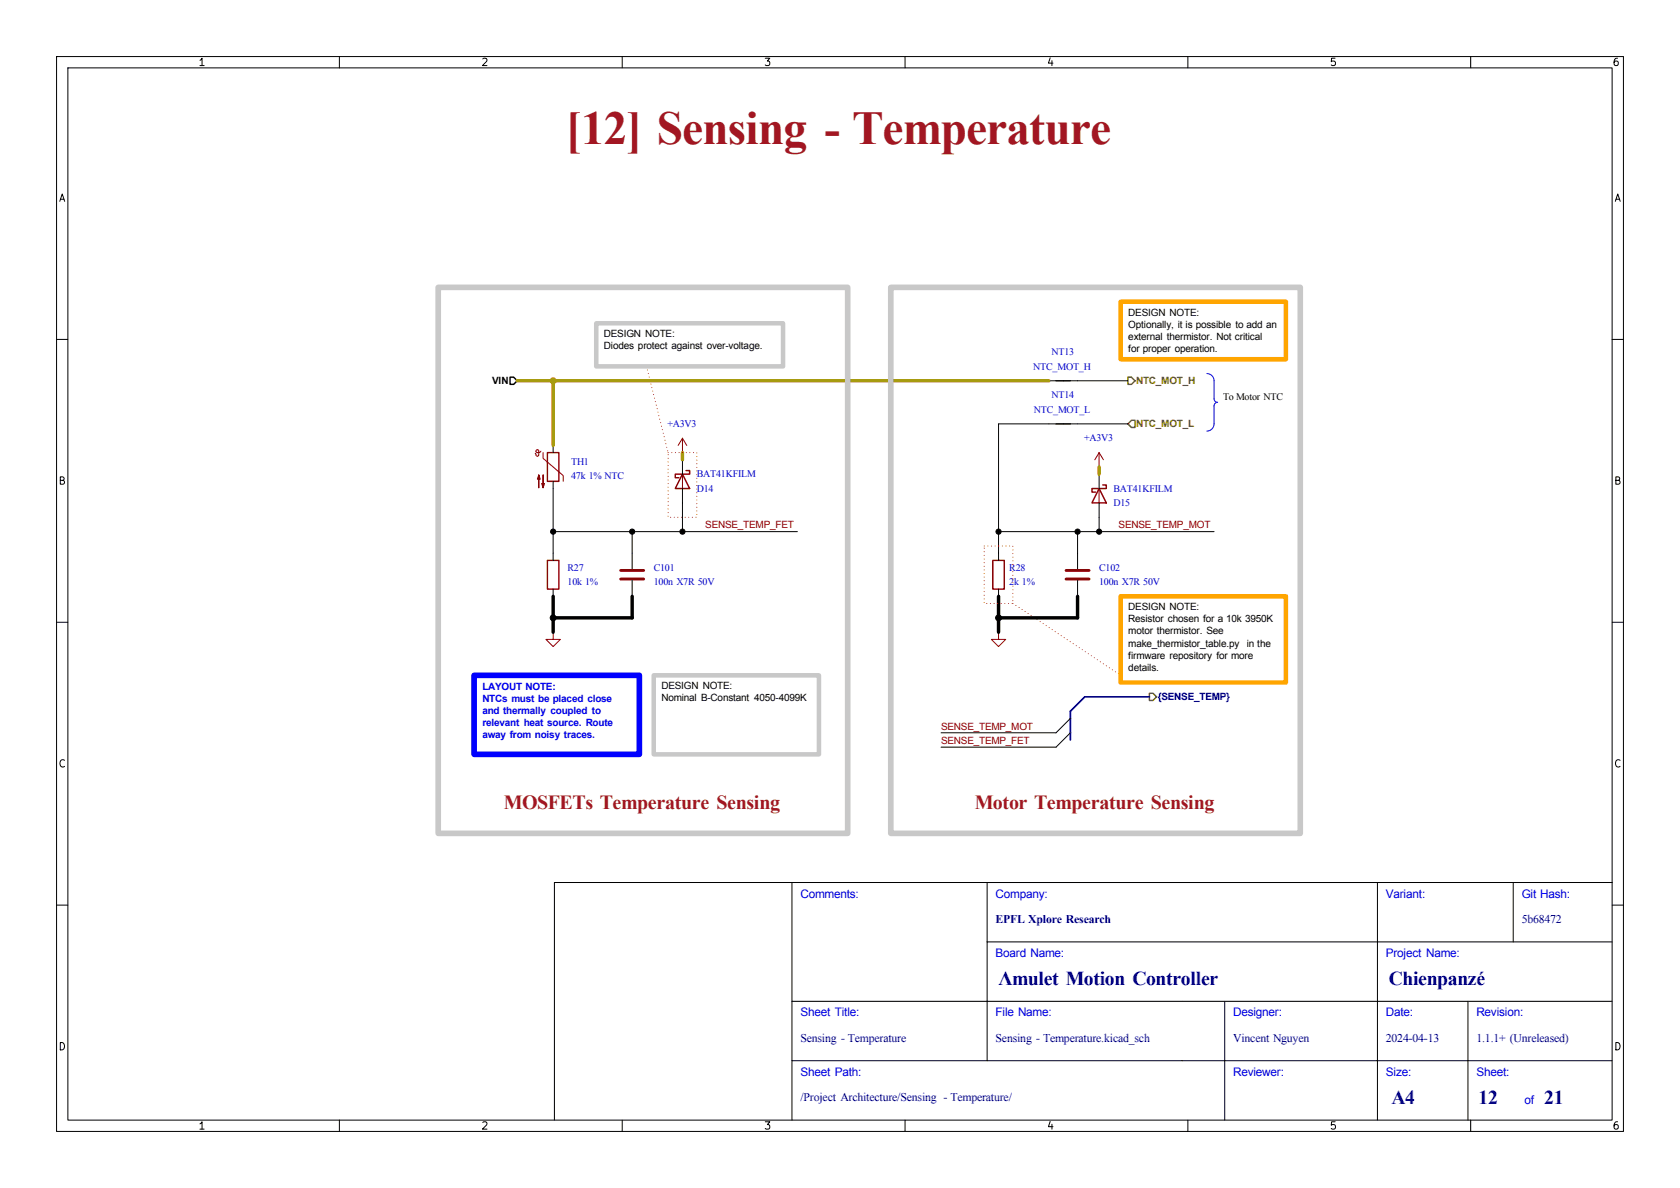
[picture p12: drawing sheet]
<svg xmlns="http://www.w3.org/2000/svg" width="297mm" height="210mm" viewBox="0 0 297 210" stroke-linecap="round" stroke-linejoin="round" font-family="sans-serif">
<defs><g id="words">
<text font-size="8.4" fill="#a21622" x="100" y="25.5">[12] Sensing - Temperature</text>
<g font-size="3.5" fill="#a21622">
<text x="89.1" y="143.1">MOSFETs Temperature Sensing</text>
<text x="172.3" y="143.1">Motor Temperature Sensing</text>
</g>
<g font-size="3.5" fill="#00007f">
<text x="176.5" y="174.1">Λmulet Motion Controller</text>
<text x="245.5" y="174.1">Chienpanzé</text>
<text x="246" y="195.1">A4</text>
<text x="261.4" y="195.1">12</text>
<text x="273" y="195.1">21</text>
</g>
<g font-size="2.1" fill="#00f">
<text x="141.5" y="158.7">Comments:</text>
<text x="176" y="158.7">Company:</text>
<text x="245" y="158.7">Variant:</text>
<text x="269" y="158.7">Git Hash:</text>
<text x="176" y="169.2">Board Name:</text>
<text x="245" y="169.2">Project Name:</text>
<text x="141.5" y="179.7">Sheet Title:</text>
<text x="176" y="179.7">File Name:</text>
<text x="218" y="179.7">Designer:</text>
<text x="245" y="179.7">Date:</text>
<text x="261" y="179.7">Revision:</text>
<text x="141.5" y="190.2">Sheet Path:</text>
<text x="218" y="190.2">Reviewer:</text>
<text x="245" y="190.2">Size:</text>
<text x="261" y="190.2">Sheet:</text>
<text x="269.5" y="195.2">of</text>
</g>
<g font-size="2.1" fill="#00007f">
<text x="176" y="163.2">EPFL Xplore Research</text>
<text x="269" y="163.2">5b68472</text>
<text x="141.5" y="184.2">Sensing - Temperature</text>
<text x="176" y="184.2">Sensing - Temperature.kicad_sch</text>
<text x="218" y="184.2">Vincent Nguyen</text>
<text x="245" y="184.2">2024-04-13</text>
<text x="261" y="184.2">1.1.1+ (Unreleased)</text>
<text x="141.5" y="194.7">/Project Architecture/Sensing - Temperature/</text>
</g>
<g font-size="1.8">
<text x="106.8" y="59.6">DESIGN NOTE:</text>
<text x="199.5" y="55.8">DESIGN NOTE:</text>
<text x="199.5" y="58">Optionally, it is possible to add an</text>
<text x="106.8" y="61.8">Diodes protect against over-voltage.</text>
<text x="199.5" y="60.1">external thermistor. Not critical</text>
<text x="199.5" y="62.2">for proper operation.</text>
<text x="87" y="67.9">VIN</text>
<text x="216.2" y="70.6">To Motor NTC</text>
<text x="199.5" y="107.9">DESIGN NOTE:</text>
<text x="199.5" y="110">Resistor chosen for a 10k 3950K</text>
<text x="199.5" y="112.2">motor thermistor. See</text>
<text x="199.5" y="114.3">make_thermistor_table.py</text>
<text x="199.5" y="116.4">firmware repository for more</text>
<text x="199.5" y="118.6">details.</text>
<text x="220.4" y="114.3">in the</text>
<text x="116.9" y="121.9">DESIGN NOTE:</text>
<text x="116.9" y="124">Nominal B-Constant 4050-4099K</text>
</g>
<g font-size="1.8" fill="#0000c2">
<text x="182.7" y="65.3">NTC_MOT_H</text>
<text x="185.9" y="62.8">NT13</text>
<text x="185.9" y="70.4">NT14</text>
<text x="118" y="75.5">+A3V3</text>
<text x="182.8" y="72.9">NTC_MOT_L</text>
<text x="101" y="82.2">TH1</text>
<text x="191.6" y="78">+A3V3</text>
<text x="101" y="84.7">47k 1% NTC</text>
<text x="123.2" y="86.9">D14</text>
<text x="123.2" y="84.4">BAT41KFILM</text>
<text x="196.8" y="89.5">D15</text>
<text x="196.8" y="86.9">BAT41KFILM</text>
<text x="100.3" y="100.9">R27</text>
<text x="115.6" y="100.9">C101</text>
<text x="178.4" y="100.9">R28</text>
<text x="194.3" y="100.9">C102</text>
<text x="100.3" y="103.4">10k 1%</text>
<text x="115.6" y="103.4">100n X7R 50V</text>
<text x="178.4" y="103.4">2k 1%</text>
<text x="194.3" y="103.4">100n X7R 50V</text>
</g>
<g font-size="1.8" fill="#725600">
<text x="200.9" y="67.9">NTC_MOT_H</text>
<text x="200.9" y="75.5">NTC_MOT_L</text>
</g>
<g font-size="1.8" fill="#840000">
<text x="124.7" y="93.4">SENSE_TEMP_FET</text>
<text x="197.7" y="93.4">SENSE_TEMP_MOT</text>
<text x="166.4" y="129">SENSE_TEMP_MOT</text>
<text x="166.4" y="131.5">SENSE_TEMP_FET</text>
</g>
<g font-size="1.8" fill="#00f">
<text x="85.3" y="122">LAYOUT NOTE:</text>
<text x="85.3" y="124.1">NTCs must be placed close</text>
<text x="85.3" y="126.2">and thermally coupled to</text>
<text x="85.3" y="128.4">relevant heat source. Route</text>
<text x="85.3" y="130.5">away from noisy traces.</text>
</g>
<text font-size="1.8" fill="#000084" x="204.7" y="123.8">{SENSE_TEMP}</text>
<g font-size="1.3">
<text x="35" y="12">1</text>
<text x="85" y="12">2</text>
<text x="135" y="12">3</text>
<text x="185" y="12">4</text>
<text x="235" y="12">5</text>
<text x="285" y="12">6</text>
<text x="10.3" y="36">A</text>
<text x="285.3" y="36">A</text>
<text x="10.2" y="86">B</text>
<text x="285.2" y="86">B</text>
<text x="10.2" y="136">C</text>
<text x="285.2" y="136">C</text>
<text x="10.2" y="186">D</text>
<text x="285.2" y="186">D</text>
<text x="35" y="200">1</text>
<text x="85" y="200">2</text>
<text x="135" y="200">3</text>
<text x="185" y="200">4</text>
<text x="235" y="200">5</text>
<text x="285" y="200">6</text>
</g>
</g></defs>
<g fill="none" stroke="#000" stroke-width=".18">
<path d="M10 10h277v190h-277zM12 12h273v186h-273zM60 10v2M110 10v2M160 10v2M210 10v2M260 10v2M10 60h2M97.8 78.7v1.3M185.4 67.3h14M199.4 74.9h-22.9v24.2M285 60h2"/>
<path d="M97.8 85.1v14M97.8 94h43.2M111.8 94v6.6M120.6 81.3v2.5M120.6 86.4v7.6M176.5 94h38.1M190.5 94v6.6M194.3 83.8v2.6M194.3 88.9v5.1M10 110h2M97.8 104.1v1.3M111.8 102.6v2.8"/>
<path d="M176.5 104.1v1.3M190.5 102.6v2.8M285 110h2M189.2 127l-2.5 2.5h-20.3M189.2 129.5l-2.5 2.6h-20.3M140 156v42M174.5 156v31.5M243.5 156v42M267.5 156v10.5M285 156h-187v42M10 160h2M140 177h145"/>
<path d="M174.5 166.5h110.5M216.5 177v21M259.5 177v21M285 160h2M60 198v2M110 198v2M140 187.5h145M160 198v2M210 198v2M260 198v2"/>
</g>
<path d="M95.6 79.8l-.2 .2h-.4l-.2-.1v-.3l.2-.1 .2 .2v.7l-.1 .2h-.3l-.2-.5M120.6 77.5l-.7 1.2M120.6 77.5l.8 1.2M120.6 77.5v2.5M96 80v1l3.6 3.1v1M120.6 83.8v2.6M194.3 80v2.6M194.3 86.4v2.5M194.3 80l-.8 1.3M194.3 80l.8 1.3M97.8 111.8v1.2h1.3l-1.3 1.3-1.3-1.3h1.3M176.5 111.8v1.2h1.3l-1.3 1.3-1.2-1.3h1.2" fill="none" stroke="#840000" stroke-width=".18"/>
<path d="M186.7 74.9h2.5M186.7 67.3h2.5M96.8 80h2v5.1h-2zM96.8 99.1h2v5h-2zM120.6 83.8l1.3 2.6h-2.5zM121.3 83.2h.6v.6h-2.5v.7h.6M175.5 99.1h2v5h-2zM194.3 86.4l1.3 2.5h-2.6zM194.9 85.7h.7v.7h-2.6v.6h.7" fill="none" stroke="#840000" stroke-width=".25"/>
<path d="M109.7 100.8h4.1M109.7 102.4h4.1M188.5 100.8h4M188.5 102.4h4" fill="none" stroke="#840000" stroke-width=".51"/>
<g fill="#840000" stroke="#840000" stroke-width=".18">
<path d="M95.2 83.9l.3 .8h-.5l.2-.8v2.3z"/>
<path d="M96 83.9v2.3l-.2-.7h.5l-.3 .7z"/>
</g>
<path d="M199.4 66.7h.6l.7 .6-.7 .6h-.6zM200 74.3h.7v1.3h-.7l-.6-.7zM203.2 122.6h.6l.7 .6-.7 .6h-.6z" fill="none" stroke="#725600" stroke-width=".25"/>
<path d="M90.2 66.7h.6l.6 .6-.6 .6h-.6z" fill="none" stroke="#000" stroke-width=".25"/>
<path d="M114.3 64.8l3.8 15.2M118.1 80h5.1v11.4h-5.1zM174 96.5h5.1v10.2h-5.1zM179.1 106.7l19 12.7" fill="none" stroke="#f00" stroke-width=".18" stroke-dasharray="0 .6"/>
<path d="M213.4 66a1.27 1.27 0 0 1 1.2 1.3v3.2a.64 .64 0 0 0 .7 .6 .64 .64 0 0 0-.7 .7v3.1a1.28 1.28 0 0 1-1.2 1.3" fill="none" stroke="#0000c2" stroke-width=".18"/>
<path d="M203.2 123.2h-11.4l-2.6 2.5v5.1" fill="none" stroke="#000084" stroke-width=".3"/>
<path d="M97.8 105.4v6.4M111.8 105.4v3.8h-14M176.5 105.4v6.4M190.5 105.4v3.8h-14" fill="none" stroke="#000" stroke-width=".61"/>
<path d="M91.4 67.3h94M97.8 67.3v11.4M120.6 80v1.3M194.3 82.6v1.2" fill="none" stroke="#a29b00" stroke-width=".61"/>
<path d="M198.1 53.3h29.2v10.2h-29.2zM198.1 105.4h29.2v15.3h-29.2z" fill="none" stroke="#ffa500" stroke-width=".8"/>
<path d="M105.4 57.2h33v7.6h-33zM115.6 119.4h29.2v14h-29.2z" fill="none" stroke="#c8c8c8" stroke-width=".8"/>
<path d="M83.8 119.4h29.2v14h-29.2z" fill="none" stroke="#00f" stroke-width="1"/>
<path d="M77.5 50.8h72.4v96.5h-72.4zM157.5 50.8h72.4v96.5h-72.4z" fill="none" stroke="#c8c8c8" stroke-width="1"/>
<g fill="#000" stroke="#000" stroke-width=".18">
<circle cx="97.8" cy="94" r=".46"/>
<circle cx="111.8" cy="94" r=".46"/>
<circle cx="120.6" cy="94" r=".46"/>
<circle cx="176.5" cy="94" r=".46"/>
<circle cx="190.5" cy="94" r=".46"/>
<circle cx="194.3" cy="94" r=".46"/>
<circle cx="97.8" cy="109.2" r=".52"/>
<circle cx="176.5" cy="109.2" r=".52"/>
</g>
<circle cx="97.8" cy="67.3" r=".52" fill="#a29b00" stroke="#a29b00" stroke-width=".18"/>
<use href="#words"/>
</svg>
